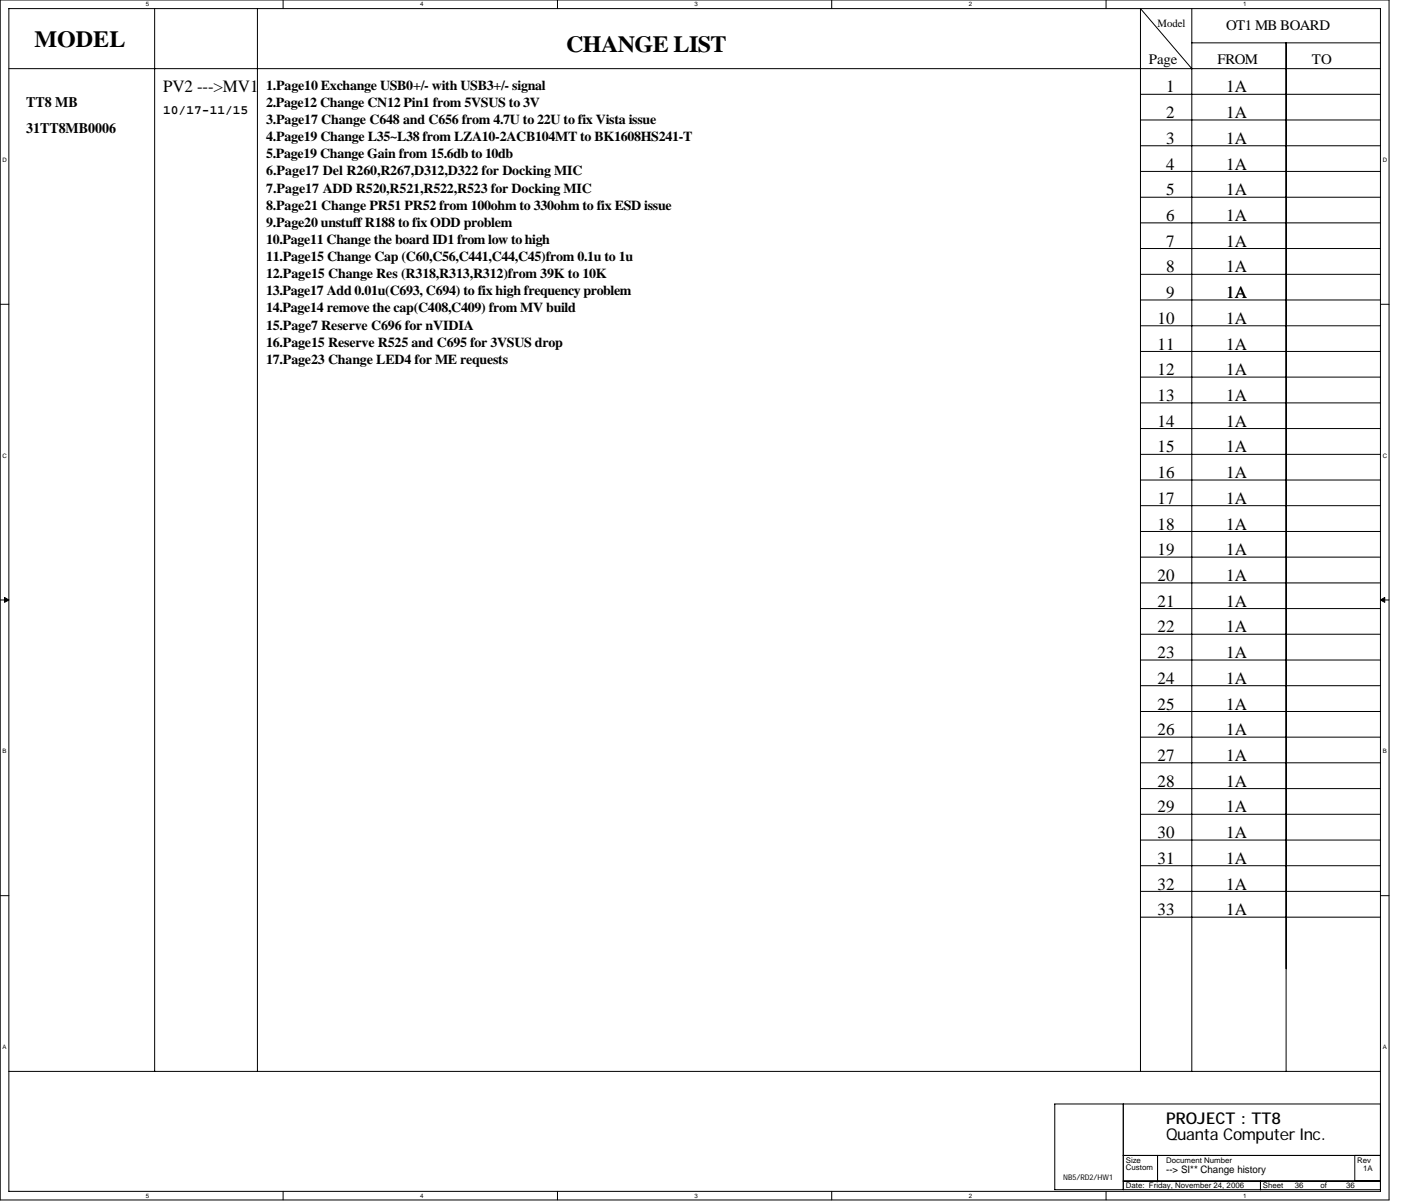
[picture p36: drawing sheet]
<svg xmlns="http://www.w3.org/2000/svg" width="214mm" height="183mm" viewBox="0 0 214 183" stroke-linecap="round" stroke-linejoin="round" font-family="sans-serif">
<defs><g id="words">
<g font-size="3.5">
<text x="5.3" y="7.2">MODEL</text>
<text x="86.4" y="8">CHANGE LIST</text>
</g>
<g font-size="2.6">
<text x="24.9" y="14.1">PV2 ---&gt;MV1</text>
<text x="177.9" y="14.1">1</text>
<text x="187.1" y="14.1">1A</text>
<text x="177.9" y="18">2</text>
<text x="177.9" y="21.9">3</text>
<text x="187.1" y="21.9">1A</text>
<text x="187.1" y="18">1A</text>
<text x="177.9" y="29.8">5</text>
<text x="177.9" y="25.9">4</text>
<text x="187.1" y="25.9">1A</text>
<text x="187.1" y="29.8">1A</text>
<text x="177.9" y="33.7">6</text>
<text x="187.1" y="33.7">1A</text>
<text x="177.9" y="41.6">8</text>
<text x="177.9" y="37.7">7</text>
<text x="187.1" y="37.7">1A</text>
<text x="187.1" y="41.6">1A</text>
<text x="177.9" y="45.5">9</text>
<text x="187.1" y="45.5">1A</text>
<text x="176.6" y="49.4">10</text>
<text x="176.6" y="53.3">11</text>
<text x="187.1" y="49.4">1A</text>
<text x="187.1" y="53.3">1A</text>
<text x="176.6" y="57.3">12</text>
<text x="187.1" y="57.3">1A</text>
<text x="176.6" y="65.1">14</text>
<text x="176.6" y="61.2">13</text>
<text x="187.1" y="65.1">1A</text>
<text x="187.1" y="61.2">1A</text>
<text x="176.6" y="69">15</text>
<text x="187.1" y="69">1A</text>
<text x="176.6" y="76.9">17</text>
<text x="176.6" y="73">16</text>
<text x="187.1" y="73">1A</text>
<text x="187.1" y="76.9">1A</text>
<text x="176.6" y="80.8">18</text>
<text x="187.1" y="80.8">1A</text>
<text x="176.6" y="84.8">19</text>
<text x="176.6" y="88.7">20</text>
<text x="187.1" y="84.8">1A</text>
<text x="187.1" y="88.7">1A</text>
<text x="176.6" y="92.6">21</text>
<text x="187.1" y="92.6">1A</text>
<text x="176.6" y="100.4">23</text>
<text x="176.6" y="96.5">22</text>
<text x="187.1" y="100.4">1A</text>
<text x="187.1" y="96.5">1A</text>
<text x="176.6" y="104.4">24</text>
<text x="187.1" y="104.4">1A</text>
<text x="176.6" y="108.3">25</text>
<text x="176.6" y="112.2">26</text>
<text x="187.1" y="108.3">1A</text>
<text x="187.1" y="112.2">1A</text>
<text x="176.6" y="116.1">27</text>
<text x="187.1" y="116.1">1A</text>
<text x="176.6" y="120.1">28</text>
<text x="176.6" y="124">29</text>
<text x="187.1" y="120.1">1A</text>
<text x="187.1" y="124">1A</text>
<text x="176.6" y="131.8">31</text>
<text x="176.6" y="127.9">30</text>
<text x="187.1" y="127.9">1A</text>
<text x="187.1" y="131.8">1A</text>
<text x="176.6" y="135.8">32</text>
<text x="187.1" y="135.8">1A</text>
<text x="176.6" y="139.7">33</text>
<text x="187.1" y="139.7">1A</text>
</g>
<g font-size="2.5">
<text x="177.9" y="173.9">Quanta Computer Inc.</text>
<text x="177.9" y="171.6">PROJECT : TT8</text>
</g>
<g font-size="2.2">
<text x="187.1" y="4.6">OT1 MB BOARD</text>
<text x="175.3" y="9.8">Page</text>
<text x="185.8" y="9.8">FROM</text>
<text x="200.2" y="9.8">TO</text>
<text x="4" y="16.4">TT8 MB</text>
<text x="4" y="20.3">31TT8MB0006</text>
</g>
<g font-size="2.1">
<text x="40.6" y="13.7">1.Page10 Exchange USB0+/- with USB3+/- signal</text>
<text x="40.6" y="16.3">2.Page12 Change CN12 Pin1 from 5VSUS to 3V</text>
<text x="40.6" y="18.9">3.Page17 Change C648 and C656 from 4.7U to 22U to fix Vista issue</text>
<text x="40.6" y="21.5">4.Page19 Change L35~L38 from LZA10-2ACB104MT to BK1608HS241-T</text>
<text x="40.6" y="26.8">6.Page17 Del R260,R267,D312,D322 for Docking MIC</text>
<text x="40.6" y="29.4">7.Page17 ADD R520,R521,R522,R523 for Docking MIC</text>
<text x="40.6" y="24.2">5.Page19 Change Gain from 15.6db to 10db</text>
<text x="40.6" y="32">8.Page21 Change PR51 PR52 from 100ohm to 330ohm to fix ESD issue</text>
<text x="40.6" y="34.6">9.Page20 unstuff R188 to fix ODD problem</text>
<text x="40.6" y="37.2">10.Page11 Change the board ID1 from low to high</text>
<text x="40.6" y="39.8">11.Page15 Change Cap (C60,C56,C441,C44,C45)from 0.1u to 1u</text>
<text x="40.6" y="42.5">12.Page15 Change Res (R318,R313,R312)from 39K to 10K</text>
<text x="40.6" y="45.1">13.Page17 Add 0.01u(C693, C694) to fix high frequency problem</text>
<text x="40.6" y="47.7">14.Page14 remove the cap(C408,C409) from MV build</text>
<text x="40.6" y="50.3">15.Page7 Reserve C696 for nVIDIA</text>
<text x="40.6" y="52.9">16.Page15 Reserve R525 and C695 for 3VSUS drop</text>
<text x="40.6" y="55.5">17.Page23 Change LED4 for ME requests</text>
</g>
<text font-size="2" x="24.9" y="17.4">10/17-11/15</text>
<text font-size="1.7" x="176.6" y="4.1">Model</text>
<text font-size="1.6" x="177.9" y="179">--&gt; SI** Change history</text>
<g font-size="1.2">
<text x="171.8" y="177.4">Size</text>
<text x="171.8" y="178.6">Custom</text>
<text x="177.9" y="177.4">Document Number</text>
<text x="207.1" y="177.4">Rev</text>
<text x="208" y="178.8">1A</text>
<text x="162.2" y="180.1">NB5/RD2/HW1</text>
<text x="171.8" y="181.4">Date: Friday, November 24, 2006</text>
<text x="192.7" y="181.4">Sheet</text>
<text x="197.6" y="181.4">36</text>
<text x="201.5" y="181.4">of</text>
<text x="205.4" y="181.4">36</text>
</g>
<g font-size=".9">
<text x="22.3" y="1">5</text>
<text x="64.1" y="1">4</text>
<text x="106" y="1">3</text>
<text x="147.8" y="1">2</text>
<text x="189.7" y="1">1</text>
<text x=".4" y="24.7">D</text>
<text x="211" y="24.7">D</text>
<text x=".4" y="69.8">C</text>
<text x="211" y="69.8">C</text>
<text x=".4" y="115">B</text>
<text x="211" y="115">B</text>
<text x=".4" y="160.1">A</text>
<text x="211" y="160.1">A</text>
<text x="22.3" y="182.8">5</text>
<text x="64.1" y="182.8">4</text>
<text x="106" y="182.8">3</text>
<text x="147.8" y="182.8">2</text>
<text x="189.7" y="182.8">1</text>
</g>
</g></defs>
<path d="M0 0h212v183.1h-212zM1.4 1.3h209.2v180.5h-209.2z" fill="none" stroke="#000" stroke-width=".15"/>
<g fill="#fff">
<path d="M22.3 .1h.5v1.1h-.5z"/>
<path d="M22.3 182h.5v1h-.5z"/>
</g>
<path d="M43.2 0v1.3M43.2 181.8v1.3" fill="none" stroke="#000" stroke-width=".15"/>
<g fill="#fff">
<path d="M64.1 .1h.5v1.1h-.5z"/>
<path d="M64.1 182h.5v1h-.5z"/>
</g>
<path d="M85.1 0v1.3M85.1 181.8v1.3" fill="none" stroke="#000" stroke-width=".15"/>
<g fill="#fff">
<path d="M106 .1h.5v1.1h-.5z"/>
<path d="M106 182h.5v1h-.5z"/>
</g>
<path d="M126.9 0v1.3M126.9 181.8v1.3" fill="none" stroke="#000" stroke-width=".15"/>
<g fill="#fff">
<path d="M147.8 .1h.5v1.1h-.5z"/>
<path d="M147.8 182h.5v1h-.5z"/>
</g>
<path d="M168.8 0v1.3M168.8 181.8v1.3" fill="none" stroke="#000" stroke-width=".15"/>
<g fill="#fff">
<path d="M189.7 .1h.5v1.1h-.5z"/>
<path d="M189.7 182h.5v1h-.5z"/>
<path d="M.4 23.9h.6v1h-.6z"/>
<path d="M211 23.9h.6v1h-.6z"/>
<path d="M.4 69h.6v1h-.6z"/>
<path d="M211 69h.6v1h-.6z"/>
</g>
<path d="M0 46.4h1.4M210.6 46.4h1.4" fill="none" stroke="#000" stroke-width=".15"/>
<g fill="#fff">
<path d="M.4 114.1h.6v1.1h-.6z"/>
<path d="M211 114.1h.6v1.1h-.6z"/>
</g>
<path d="M0 91.6h1.4M210.6 91.6h1.4" fill="none" stroke="#000" stroke-width=".15"/>
<path d="M.7 91.2l.7 .4-.7 .3zM210.6 91.6l.7-.4v.7z" fill="#000" stroke="#000" stroke-width=".15"/>
<g fill="#fff">
<path d="M.4 159.3h.6v1h-.6z"/>
<path d="M211 159.3h.6v1h-.6z"/>
</g>
<g fill="none" stroke="#000" stroke-width=".15">
<path d="M1.4 10.5h209.3M23.6 1.3v162.2M39.3 1.3v162.2M174 14.4h36.7M174 18.3h36.7M181.9 1.3v162.2M181.9 6.5h28.8M181.9 10.5l-7.9-9.2v162.2M196.3 6.5v157M174 34h36.7M174 22.2h36.7M174 30.1h36.7"/>
<path d="M174 37.9h36.7M174 26.2h36.7M174 49.7h36.7M174 57.6h36.7M174 45.8h36.7M174 41.9h36.7M174 53.6h36.7M174 65.4h36.7M174 69.3h36.7M174 77.2h36.7M174 73.3h36.7M174 61.5h36.7"/>
<path d="M174 81.1h36.7M174 92.9h36.7M174 96.8h36.7M174 89h36.7M174 85h36.7M174 112.5h36.7M174 104.6h36.7M174 108.6h36.7M174 116.4h36.7M174 100.7h36.7M0 136.7h1.4M174 124.3h36.7"/>
<path d="M174 128.2h36.7M174 132.1h36.7M174 120.4h36.7M174 136h36.7M174 140h36.7M210.6 136.7h1.4M1.3 163.5h209.4M160.9 168.5h49.7v13.1h-49.7zM171.4 176.3h39.2M171.4 168.5v13.1M176.6 176.3v4M206.7 176.3v4"/>
<path d="M171.4 180.3h39.2M192.3 180.3v1.3"/>
</g>
<use href="#words"/>
</svg>
